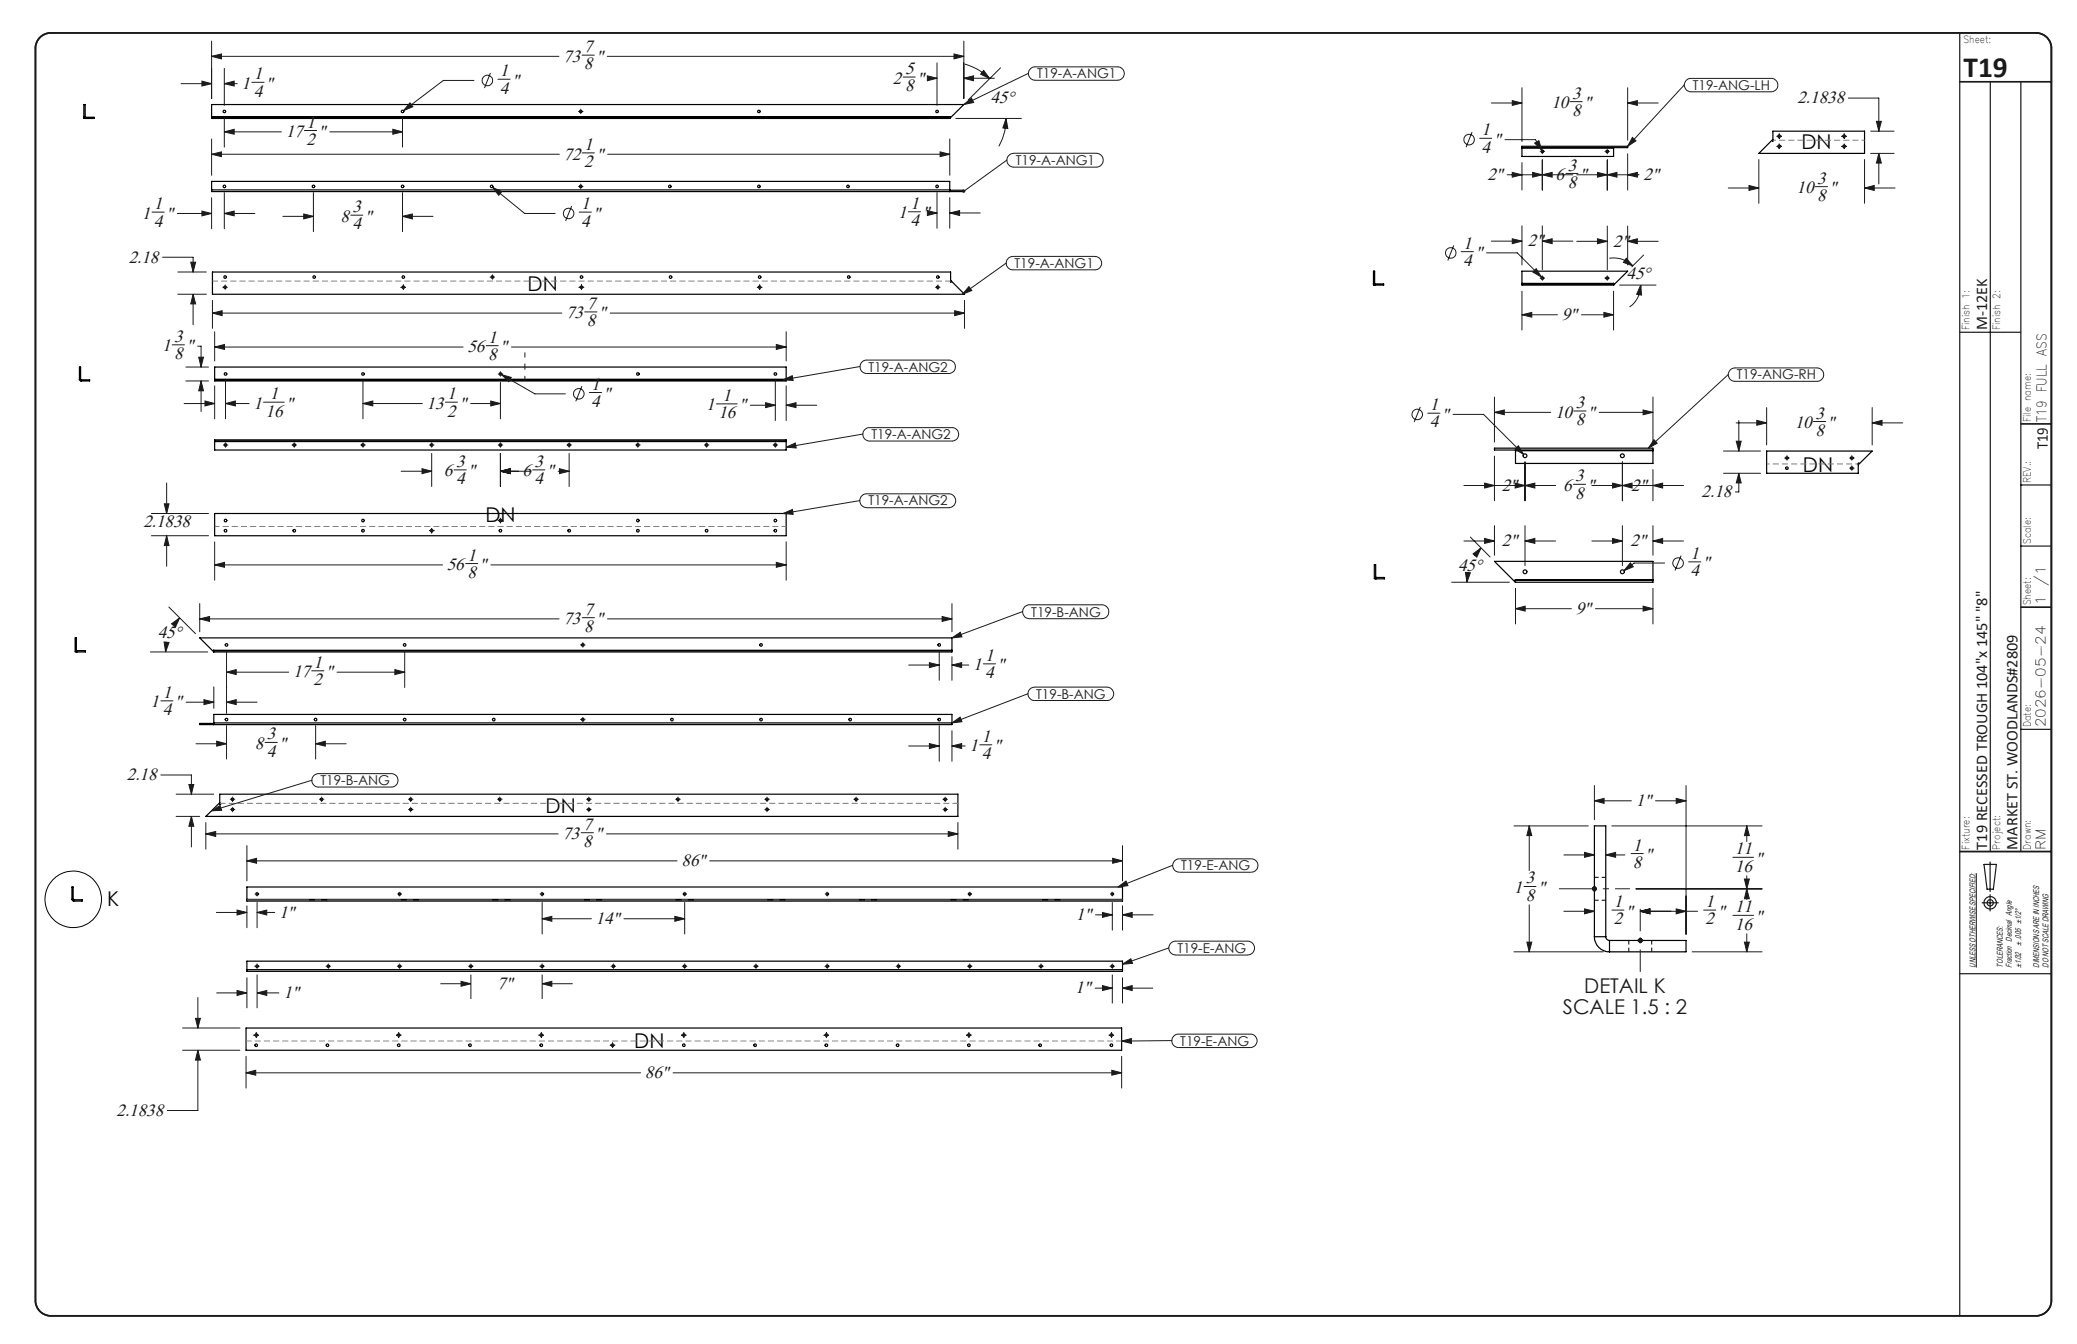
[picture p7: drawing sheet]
<svg xmlns="http://www.w3.org/2000/svg" width="432mm" height="279mm" viewBox="0 0 432 279" stroke-linecap="round" stroke-linejoin="round" font-family="sans-serif">
<defs><g id="words">
<text font-size="6.1" fill="#191924" x="408.2" y="16.1">T19</text>
<g font-size="4.2">
<text x="374.5" y="31">DN</text>
<text x="109.7" y="60.5">DN</text>
<text x="374.8" y="98.1">DN</text>
<text x="100.9" y="108.6">DN</text>
<text x="113.4" y="169.1">DN</text>
<text x="22.3" y="188.3">K</text>
<text x="131.9" y="217.9">DN</text>
</g>
<g font-size="4.2" fill="#191924">
<text x="329.4" y="206.5">DETAIL K</text>
<text x="324.9" y="210.7">SCALE 1.5 : 2</text>
</g>
<g font-size="3.7" fill="#191924">
<text x="121.4" y="10.8">7</text>
<text x="52.7" y="16.5">1</text>
<text x="103.9" y="15.8">1</text>
<text x="106.4" y="17.8">&quot;</text>
<text x="117.1" y="12.8">73</text>
<text x="121.4" y="14.4">8</text>
<text x="123.9" y="12.8">&quot;</text>
<text x="185.6" y="17.4">2</text>
<text x="188.2" y="15.4">5</text>
<text x="190.7" y="17.4">&quot;</text>
<text x="50.2" y="18.5">1</text>
<text x="52.7" y="20.1">4</text>
<text x="55.3" y="18.5">&quot;</text>
<text x="103.9" y="19.4">4</text>
<text x="188.2" y="19">8</text>
<text x="205.9" y="21.5">45°</text>
<text x="322.5" y="22.5">10</text>
<text x="326.8" y="20.5">3</text>
<text x="329.3" y="22.5">&quot;</text>
<text x="373.7" y="21.5">2.1838</text>
<text x="59.4" y="28.5">17</text>
<text x="63.7" y="26.5">1</text>
<text x="66.2" y="28.5">&quot;</text>
<text x="308" y="28.1">1</text>
<text x="326.8" y="24.1">8</text>
<text x="63.7" y="30.1">2</text>
<text x="117.2" y="33.2">72</text>
<text x="121.5" y="34.8">2</text>
<text x="121.5" y="31.2">1</text>
<text x="124" y="33.2">&quot;</text>
<text x="308" y="31.7">4</text>
<text x="310.5" y="30.1">&quot;</text>
<text x="325.9" y="35.4">3</text>
<text x="309.2" y="37.4">2&quot;</text>
<text x="323.4" y="37.4">6</text>
<text x="325.9" y="39">8</text>
<text x="328.5" y="37.4">&quot;</text>
<text x="341.7" y="37.4">2&quot;</text>
<text x="373.5" y="40.2">10</text>
<text x="377.8" y="38.2">3</text>
<text x="377.8" y="41.8">8</text>
<text x="380.3" y="40.2">&quot;</text>
<text x="29.5" y="45.5">1</text>
<text x="32" y="47.1">4</text>
<text x="32" y="43.5">1</text>
<text x="34.5" y="45.5">&quot;</text>
<text x="70.8" y="46.1">8</text>
<text x="73.3" y="44.1">3</text>
<text x="73.3" y="47.7">4</text>
<text x="75.8" y="46.1">&quot;</text>
<text x="120.8" y="47.1">4</text>
<text x="120.8" y="43.5">1</text>
<text x="123.3" y="45.5">&quot;</text>
<text x="186.7" y="45.4">1</text>
<text x="189.3" y="43.4">1</text>
<text x="189.3" y="47">4</text>
<text x="191.8" y="45.4">&quot;</text>
<text x="304.2" y="51.7">1</text>
<text x="306.7" y="53.7">&quot;</text>
<text x="317.6" y="51.2">2&quot;</text>
<text x="335.4" y="51.3">2&quot;</text>
<text x="26.8" y="54.6">2.18</text>
<text x="304.2" y="55.3">4</text>
<text x="338.2" y="58.1">45°</text>
<text x="122" y="64.2">7</text>
<text x="36.2" y="71.1">3</text>
<text x="101.5" y="71.2">1</text>
<text x="117.7" y="66.2">73</text>
<text x="122" y="67.8">8</text>
<text x="124.5" y="66.2">&quot;</text>
<text x="324.7" y="66.5">9&quot;</text>
<text x="33.7" y="73.1">1</text>
<text x="36.2" y="74.7">8</text>
<text x="38.7" y="73.1">&quot;</text>
<text x="97.2" y="73.2">56</text>
<text x="101.5" y="74.8">8</text>
<text x="104" y="73.2">&quot;</text>
<text x="56.1" y="83">1</text>
<text x="93" y="83">1</text>
<text x="122.9" y="81">1</text>
<text x="125.4" y="83">&quot;</text>
<text x="150.2" y="83.3">1</text>
<text x="52.7" y="85">1</text>
<text x="55.2" y="86.6">16</text>
<text x="59.5" y="85">&quot;</text>
<text x="88.7" y="85">13</text>
<text x="93" y="86.6">2</text>
<text x="95.5" y="85">&quot;</text>
<text x="122.9" y="84.6">4</text>
<text x="146.8" y="85.3">1</text>
<text x="149.3" y="86.9">16</text>
<text x="153.6" y="85.3">&quot;</text>
<text x="297.2" y="88.9">4</text>
<text x="297.2" y="85.3">1</text>
<text x="299.8" y="87.3">&quot;</text>
<text x="323.3" y="86.8">10</text>
<text x="327.6" y="84.8">3</text>
<text x="327.6" y="88.4">8</text>
<text x="330.1" y="86.8">&quot;</text>
<text x="373.1" y="89">10</text>
<text x="377.4" y="87">3</text>
<text x="380" y="89">&quot;</text>
<text x="377.4" y="90.6">8</text>
<text x="92.3" y="99.1">6</text>
<text x="94.8" y="100.7">4</text>
<text x="94.8" y="97.1">3</text>
<text x="97.3" y="99.1">&quot;</text>
<text x="108.6" y="99.1">6</text>
<text x="111.2" y="100.7">4</text>
<text x="111.2" y="97.1">3</text>
<text x="113.7" y="99.1">&quot;</text>
<text x="327.5" y="100">3</text>
<text x="312.2" y="102">2&quot;</text>
<text x="325" y="102">6</text>
<text x="327.5" y="103.6">8</text>
<text x="330" y="102">&quot;</text>
<text x="339.1" y="102">2&quot;</text>
<text x="353.8" y="103.4">2.18</text>
<text x="29.8" y="109.7">2.1838</text>
<text x="312.2" y="113.6">2&quot;</text>
<text x="339" y="113.6">2&quot;</text>
<text x="92.9" y="118.5">56</text>
<text x="97.2" y="116.5">1</text>
<text x="99.7" y="118.5">&quot;</text>
<text x="303.1" y="118.6">45°</text>
<text x="351.5" y="119.8">4</text>
<text x="351.5" y="116.2">1</text>
<text x="354" y="118.2">&quot;</text>
<text x="97.2" y="120.1">8</text>
<text x="117.1" y="129.8">73</text>
<text x="121.4" y="127.8">7</text>
<text x="121.4" y="131.4">8</text>
<text x="124" y="129.8">&quot;</text>
<text x="327.6" y="127.6">9&quot;</text>
<text x="32.8" y="132.7">45°</text>
<text x="204.8" y="137.4">1</text>
<text x="60.9" y="140.8">17</text>
<text x="65.2" y="142.4">2</text>
<text x="65.2" y="138.8">1</text>
<text x="67.7" y="140.8">&quot;</text>
<text x="202.3" y="139.4">1</text>
<text x="204.8" y="141">4</text>
<text x="207.4" y="139.4">&quot;</text>
<text x="31.3" y="147.1">1</text>
<text x="33.8" y="148.7">4</text>
<text x="33.8" y="145.1">1</text>
<text x="36.4" y="147.1">&quot;</text>
<text x="53" y="155.7">8</text>
<text x="55.5" y="153.7">3</text>
<text x="58" y="155.7">&quot;</text>
<text x="204.1" y="154.2">1</text>
<text x="55.5" y="157.3">4</text>
<text x="201.6" y="156.2">1</text>
<text x="204.1" y="157.8">4</text>
<text x="206.6" y="156.2">&quot;</text>
<text x="26.4" y="162.2">2.18</text>
<text x="340.1" y="167.6">1&quot;</text>
<text x="121.2" y="172.5">7</text>
<text x="116.9" y="174.5">73</text>
<text x="121.2" y="176.1">8</text>
<text x="123.8" y="174.5">&quot;</text>
<text x="339.5" y="176.8">1</text>
<text x="342" y="178.8">&quot;</text>
<text x="360.7" y="177.6">11</text>
<text x="365" y="179.6">&quot;</text>
<text x="141.7" y="180">86&quot;</text>
<text x="314.7" y="185.6">1</text>
<text x="317.2" y="183.7">3</text>
<text x="319.7" y="185.6">&quot;</text>
<text x="339.5" y="180.4">8</text>
<text x="360.7" y="181.2">16</text>
<text x="58" y="190.8">1&quot;</text>
<text x="223.7" y="191.3">1&quot;</text>
<text x="317.2" y="187.3">8</text>
<text x="335.5" y="188.6">1</text>
<text x="338" y="190.6">&quot;</text>
<text x="354.6" y="188.6">1</text>
<text x="357.1" y="190.6">&quot; 11</text>
<text x="365" y="191.7">&quot;</text>
<text x="123.8" y="192.1">14&quot;</text>
<text x="335.5" y="192.2">2</text>
<text x="354.6" y="192.2">2</text>
<text x="360.7" y="193.3">16</text>
<text x="58.9" y="207.5">1&quot;</text>
<text x="103.4" y="205.6">7&quot;</text>
<text x="223.5" y="206.5">1&quot;</text>
<text x="134.1" y="224.1">86&quot;</text>
<text x="24.2" y="232">2.1838</text>
</g>
<g font-size="3.4" fill="#191924">
<text x="413.1" y="68.7" transform="rotate(-90 413.1 68.7)">M-12EK</text>
<text x="425.7" y="93.4" transform="rotate(-90 425.7 93.4)">T19</text>
<text x="413.1" y="176.6" transform="rotate(-90 413.1 176.6)">T19 RECESSED TROUGH 104&quot;x 145&quot; &quot;8&quot;</text>
<text x="419.4" y="176.6" transform="rotate(-90 419.4 176.6)">MARKET ST. WOODLANDS#2809</text>
</g>
<g font-size="2.8" fill="#191924">
<text x="215.6" y="16.3">T19-A-ANG1</text>
<text x="351.9" y="18.6">T19-ANG-LH</text>
<text x="211.2" y="34.3">T19-A-ANG1</text>
<text x="210.9" y="55.7">T19-A-ANG1</text>
<text x="180.5" y="77.2">T19-A-ANG2</text>
<text x="361.1" y="78.8">T19-ANG-RH</text>
<text x="425.5" y="87.7" transform="rotate(-90 425.5 87.7)">T19 FULL ASS</text>
<text x="181.2" y="91.3">T19-A-ANG2</text>
<text x="180.5" y="105.1">T19-A-ANG2</text>
<text x="425.2" y="125.8" transform="rotate(-90 425.2 125.8)">1</text>
<text x="425.2" y="121.7" transform="rotate(-90 425.2 121.7)">/1</text>
<text x="214.4" y="128.2">T19-B-ANG</text>
<text x="215.4" y="145.2">T19-B-ANG</text>
<text x="425.2" y="151.2" transform="rotate(-90 425.2 151.2)">2026-05-24</text>
<text x="66.6" y="163.2">T19-B-ANG</text>
<text x="425.2" y="176.6" transform="rotate(-90 425.2 176.6)">RM</text>
<text x="245.6" y="180.9">T19-E-ANG</text>
<text x="244.8" y="198.1">T19-E-ANG</text>
<text x="245.4" y="217.4">T19-E-ANG</text>
</g>
<g font-size="2.1" fill="#191924">
<text x="408.2" y="8.9">Sheet:</text>
<text x="409.5" y="68.7" transform="rotate(-90 409.5 68.7)">Finish 1:</text>
<text x="415.8" y="68.7" transform="rotate(-90 415.8 68.7)">Finish 2:</text>
<text x="422.2" y="87.7" transform="rotate(-90 422.2 87.7)">File name:</text>
<text x="422.2" y="100.4" transform="rotate(-90 422.2 100.4)">REV.:</text>
<text x="422.2" y="113.1" transform="rotate(-90 422.2 113.1)">Scale:</text>
<text x="422.2" y="125.8" transform="rotate(-90 422.2 125.8)">Sheet:</text>
<text x="422.2" y="151.2" transform="rotate(-90 422.2 151.2)">Date:</text>
<text x="409.5" y="176.6" transform="rotate(-90 409.5 176.6)">Fixture:</text>
<text x="415.8" y="176.6" transform="rotate(-90 415.8 176.6)">Project:</text>
<text x="422.2" y="176.6" transform="rotate(-90 422.2 176.6)">Drawn:</text>
</g>
<g font-size="1.7" fill="#191924">
<text x="420.2" y="196.6" transform="rotate(-90 420.2 196.6)">± .005 ±1/2°</text>
<text x="410.7" y="201.1" transform="rotate(-90 410.7 201.1)">UNLESS OTHERWISE SPECIFIED:</text>
<text x="416.4" y="201.1" transform="rotate(-90 416.4 201.1)">TOLERANCES:</text>
<text x="418.3" y="201.1" transform="rotate(-90 418.3 201.1)">Fraction Decimal Angle</text>
<text x="420.2" y="201.1" transform="rotate(-90 420.2 201.1)">±1/32</text>
<text x="424" y="201.1" transform="rotate(-90 424 201.1)">DIMENSIONS ARE IN INCHES</text>
<text x="425.9" y="201.1" transform="rotate(-90 425.9 201.1)">DO NOT SCALE DRAWING</text>
</g>
</g></defs>
<g fill="none" stroke="#191924" stroke-width=".21">
<path d="M37.6 17.4h6.4M42 16.9l2 .5-2 .5zM44 11.7l2-.5v1zM44 8.5v12M44 11.7h72.2M46.6 17.4l2.1-.5v1zM46.6 14.2v7.7M46.6 17.4h2.7M52.4 17.1h2.5M98.5 16.7h-6.3l-8.3 6.3M102 15.2l-1.3 3.1M103.5 16.5h2.5"/>
<path d="M121 11.5h2.5M126.3 11.7h74.1M187.8 16h2.5M192.8 15.8l2 .5-2 .5zM193 16.3h1.8M194.8 13.1v8.8M198.3 11.2l2.1 .5-2.1 .5zM200.4 16.3l2-.5v1zM200.4 8.5v12M200.4 16.3h6.3M200.6 13.3a11.4 11.4 0 0 1 5.1 3M204.5 14.6l1.2 1.7-1.8-.9z"/>
<path d="M208 14.1l-6.7 6.7M213.8 15.2l-13.4 6.5M214.2 14.4l.8-.5h17.3a1.39 1.39 0 0 1 1.5 1.4 1.39 1.39 0 0 1-1.5 1.4h-17.1a1.4 1.4 0 0 1-1.3-.8 1.4 1.4 0 0 1 .3-1.5zM316.4 18.2v11.2M338.4 18.2v10.9M350.2 17.6l-11.8 12.8M350.5 16.8l.9-.5h16.8a1.39 1.39 0 0 1 1.4 1.4 1.39 1.39 0 0 1-1.4 1.4h-16.6a1.41 1.41 0 0 1-1.3-.8 1.41 1.41 0 0 1 .2-1.5zM44 32.1l2-.5v1zM44 28.9v7.5M44 32.1h72.3M46.6 27.4l2.1-.5v1zM46.6 24.4v6.2"/>
<path d="M46.6 27.4h11.9M63.3 27.1h2.5M68.6 27.4h15.1M81.7 26.9l2 .5-2 .5zM83.7 24.4v6.2M85.2 21.4l.6 .8-1.9 .8zM102.4 38.9l1.9 .9-.6 .8zM102.4 38.9l6.7 5.5h6.3M120.3 23.2h.1M120.3 38.8h.1M120.5 23.2h.4M120.5 38.8h.4"/>
<path d="M120.7 22.7v.1M120.7 23v.4M120.7 23.6h.1M120.7 38.3h.1M120.7 38.6v.4M120.7 39.2h.1M121 31.8h2.6M121.1 23.2h.1M121.1 38.8h.1M126.3 32.1h71.1M195.4 31.6l2 .5-2 .5zM197.4 28.9v7.5"/>
<path d="M198.7 24.6h13.6M200.4 21.7l1.6-1.3 .4 .9zM209.2 24.6l.3 2.1-1-.1zM209.2 24.6a11.8 11.8 0 0 1-1.6 5.8M209.3 33.3l-8.9 6.5M209.7 32.3l.6-.3 .5-.1h17.1a1.45 1.45 0 0 1 1.4 1.4 1.45 1.45 0 0 1-1.4 1.4h-17.1a1.44 1.44 0 0 1-1.4-.8 1.44 1.44 0 0 1 .3-1.6zM306 27.4l-1.2 3.2M307.6 28.8h2.5M310.1 21.4h6.3M312.9 29h6.3l1.3 2.3M313.3 36.3h13.7M314.4 20.9l2 .5-2 .5z"/>
<path d="M314.4 35.8l2 .5-2 .5zM316.4 33.8v5.7M318.6 35.8l2 .5-2 .5zM319.1 29.7l.8-.5 .6 2.1zM320.2 31.5h.1M320.4 31.5h.5M320.6 36.3l2.1-.5v1zM320.6 31h.1M320.6 31.3v.4M320.6 31.9v.1M320.6 33.2v6.3M321.1 31.5h.1"/>
<path d="M325.5 36.1h2.5M326.4 21.1h2.5M327.8 36.3h12.9M332.1 35.8l2.1 .5-2.1 .5zM333.7 31.5h.1M333.9 31.5h.5M334.2 36.3l2-.5v1zM334.2 31h.1M334.2 31.3v.4M334.2 31.9v.1M334.2 33.2v6.3M334.6 31.5h.1"/>
<path d="M338.4 21.4l2-.5v1zM338.4 36.3l2-.5v1zM338.4 32v7.5M338.4 21.4h6.3M339.4 28.6l.7 .7-1.7 1.1zM359.3 39.1h6.4M363.6 38.6l2.1 .5-2.1 .5zM365.7 33.2v9.1M369.4 28.3h.1M369.4 30.4h.1M369.7 28.3h.4M369.7 30.4h.4"/>
<path d="M369.9 27.8v.1M369.9 28.1v.4M369.9 28.8h.1M369.9 30h.1M369.9 30.2v.4M369.9 30.8v.1M370.3 28.3h.1M370.3 30.4h.1M377.4 38.8h2.5M382.9 28.3h.1M382.9 30.4h.1M383.2 28.3h.4"/>
<path d="M383.2 30.4h.4M383.4 27.8v.1M383.4 28.1v.4M383.4 28.8h.1M383.4 30h.1M383.4 30.2v.4M383.4 30.8v.1M383.8 28.3h.1M383.8 30.4h.1M384.2 20.4h6.4v6.9M387.6 39.1l2-.5v1zM387.6 33.2v9.1"/>
<path d="M387.6 39.1h6.4M388.9 31.9h4.9M388.9 27.3h4.9M390.1 25.2h1l-.5 2.1zM390.6 31.9l.5 2h-1zM390.6 31.9v6.3M31.6 44.1h2.5M33.8 53.5h6.3v3.1M36.9 44.4h7.1M37 56.6h5.9M39.7 54.5h1l-.6 2.1zM42 43.9l2 .5-2 .5z"/>
<path d="M44 41.1v6.5M46.3 59.7h.1M46.6 59.7h.4M46.6 44.4l2.1-.5v1zM46.6 40v7.6M46.6 44.4h6.4M46.8 59.2v.1M46.8 59.5v.4M47.2 59.7h.1M58.8 45h6.4M63.1 44.5l2.1 .5-2.1 .5zM65.2 40v8.2"/>
<path d="M72.9 44.7h2.5M83.4 59.7h.1M83.6 59.7h.5M83.7 45l2-.5v1zM83.7 40v8.2M83.7 45h6.3M83.9 59.2v.1M83.9 59.5v.4M84.3 59.7h.1M101.9 57.6h.1M102.2 57.6h.4M102.4 57.1v.1"/>
<path d="M102.4 57.4v.4M102.4 58v.1M102.8 57.6h.1M118.9 42.8l-1.3 3.1M120.4 44.1h2.5M120.4 59.7h.1M120.7 59.7h.4M120.9 59.2v.1M120.9 59.5v.4M121.3 59.7h.1M157.4 59.7h.1M157.7 59.7h.5"/>
<path d="M157.9 59.2v.1M157.9 59.5v.4M158.4 59.7h.1M188.8 44h2.6M192.8 43.8l2 .5-2 .5zM194.1 44.3h.7M194.5 59.7h.1M194.8 59.7h.4M194.8 40v7.4M195 59.2v.1M195 59.5v.4M195.4 59.7h.1"/>
<path d="M197.4 44.3l2.1-.5v1zM197.4 41.1v6.3M197.4 44.3h6.4M201.4 59.6l.6 .8-1.9 .8zM209.2 54.7l-9.1 6.5M209.7 53.7l.9-.4h17a1.39 1.39 0 0 1 1.4 1.4 1.39 1.39 0 0 1-1.4 1.4h-17a1.38 1.38 0 0 1-1.3-.9 1.38 1.38 0 0 1 .4-1.5zM302.2 51l-1.2 3.2M303.8 52.3h2.5M309.1 52.6h6.3l5.1 5M310.1 50.1h6.3M314.4 49.6l2 .5-2 .6zM316.4 47v8.1"/>
<path d="M318.7 56.6l.7-.8 1.1 1.8zM320.2 57.8h.1M320.4 57.8h.5M320.6 50.1l2.1-.5v1.1zM320.6 47v9.1M320.6 57.3v.1M320.6 57.6v.4M320.6 58.2v.1M320.6 50.1h6.4M321.1 57.8h.1M327.8 50.2h6.4M332.1 49.6l2.1 .6-2.1 .5z"/>
<path d="M333.7 57.8h.1M333.9 57.8h.5M334.2 47v9.1M334.2 57.3v.1M334.2 57.6v.4M334.2 58.2v.1M334.6 53.7a5.5 5.5 0 0 1 4.8 1.6M334.6 57.8h.1M336.7 59.3h7.6M338.1 53.7l1.3 1.6-1.9-.8zM338.4 50.2l2-.6v1.1zM338.4 50.2h6.3"/>
<path d="M338.4 47v8.1M341.1 59.3l.2 2-1-.1zM341.1 59.3a5.5 5.5 0 0 1-2.3 4.5M341.7 53l-2.4 2.5M35.8 71.7h2.5M37 61.2h5.9M38.6 79.2h4.8M38.6 76.3h4.8M40.1 61.2l.6 2h-1zM40.1 61.2v6.3M41.1 72h.7v4.3M41.3 74.3h1l-.5 2z"/>
<path d="M41.8 79.2l.5 2h-1zM41.8 79.2v6.3M44.2 65.1l2-.5v1zM44.2 62.4v5.9M44.2 65.1h72.6M44.6 72.1l2.1-.5v1zM44.6 69v6M44.6 72.1h51.7M46.8 60.1v.1M46.9 79v8.1M75.5 79v8.1M83.9 60.1v.1"/>
<path d="M101.1 71.9h2.5M103.6 77.8h.1M103.8 77.8h.4M104 77.3h.1M104 77.5v.5M104 78.2h.1M104 79.5v7.6M104.3 77.9l2 .6-.5 .8zM104.3 77.9l6.9 4h6.3M104.5 77.8h.1M106.3 72.1h57.1M120.9 60.1v.1"/>
<path d="M121.6 64.8h2.5M126.9 65.1h73.6M157.9 60.1v.1M161.2 79v8.4M161.4 71.6l2 .5-2 .5zM162.8 79l1.9-.9 .2 1zM163.4 69v6M178.8 76.2l-16 2.8M179.1 75.3l.9-.4h17.2a1.39 1.39 0 0 1 1.4 1.4 1.39 1.39 0 0 1-1.4 1.3h-17a1.41 1.41 0 0 1-1.3-.8 1.41 1.41 0 0 1 .2-1.5zM195 60.1v.1M198.5 64.6l2 .5-2 .5zM200.5 62.4v5.9"/>
<path d="M316.4 65.4l2.1-.5v1zM316.4 60.5v8.1M316.4 65.4h7.4M328.8 65.4h6.7M333.4 64.9l2.1 .5-2.1 .5zM335.5 60.5v8.1M359.3 77.9l-16.6 15.3M359.8 76.8l.9-.3h17.1a1.39 1.39 0 0 1 1.3 1.4 1.39 1.39 0 0 1-1.3 1.4h-17.1a1.4 1.4 0 0 1-1.3-.9 1.4 1.4 0 0 1 .4-1.6zM38.3 83.9h6.3M42.6 83.4l2 .5-2 .5zM44.6 80.2v6.9M46.4 92.5h.1"/>
<path d="M46.7 92.5h.4M46.9 83.9l2-.5v1zM46.9 83.9h4.9M46.9 92v.1M46.9 92.3v.4M46.9 92.9v.1M47.3 92.5h.1M54.8 83.6h4.3M60.7 92.5h.1M61 92.5h.4M61.2 92v.1M61.2 92.3v.4"/>
<path d="M61.2 92.9v.1M61.6 92.5h.1M75 92.5h.1M75.2 92.5h.5M75.5 83.9l2-.5v1zM75.5 92v.1M75.5 92.3v.4M75.5 92.9v.1M75.5 83.9h12.3M75.9 92.5h.1M83.4 98h6.3M87.7 97.4l2 .6-2 .5z"/>
<path d="M89.3 92.5h.1M89.5 92.5h.5M89.7 92v.1M89.7 92.3v.4M89.7 92.9v.1M89.7 94.3v6.8M90.2 92.5h.1M92.6 83.6h2.5M94.4 97.7h2.5M97.9 83.9h6.1M102 83.4l2 .5-2 .5zM103.6 92.5h.1"/>
<path d="M103.8 92.5h.4M104 98l2.1-.6v1.1zM104 92v.1M104 92.3v.4M104 92.9v.1M104 94.3v6.8M104 98h6.4M104.5 92.5h.1M110.7 97.7h2.6M116 98h2.3M116.3 97.4l2 .6-2 .5zM117.9 92.5h.1"/>
<path d="M118.1 92.5h.4M118.3 92v.1M118.3 92.3v.4M118.3 92.9v.1M118.3 94.3v6.8M118.7 92.5h.1M121 80.3l-1.3 3.1M122.5 81.6h2.6M132.2 92.5h.1M132.4 92.5h.4M132.6 92v.1M132.6 92.3v.4"/>
<path d="M132.6 92.9v.1M133 92.5h.1M146.4 92.5h.1M146.7 92.5h.4M146.9 92v.1M146.9 92.3v.4M146.9 92.9v.1M147.3 92.5h.1M148.9 84h4.3M156 84.2h5.2M159.2 83.7l2 .5-2 .5zM160.7 92.5h.1"/>
<path d="M161 92.5h.4M161.2 92v.1M161.2 92.3v.4M161.2 92.9v.1M161.6 92.5h.1M163.4 93l1.9-.9 .2 1zM163.4 84.2l2.1-.5v1zM163.4 80.2v7.2M163.4 84.2h6.4M179.4 90.2l-16 2.8M179.7 89.4l.9-.5h17.3a1.39 1.39 0 0 1 1.4 1.4 1.39 1.39 0 0 1-1.4 1.4h-17.1a1.39 1.39 0 0 1-1.3-.8 1.39 1.39 0 0 1 .2-1.5zM295.3 84.6l-1.3 3.1"/>
<path d="M296.8 85.9h2.6M302.1 86.1h6.3l8.4 8.4M310.7 85.7l2-.5v1zM310.7 82.5v9.4M310.7 94.8v9.3M310.7 85.7h11.7M315 93.4l.7-.7 1.1 1.8zM317 96v8.1M327.2 85.4h2.5M332.5 85.7h11.1M337.3 96v8.1M341.6 85.2l2 .5-2 .5z"/>
<path d="M343.6 82.5v9.8M343.6 97.6v6.5M343.9 91.4l.6 .7-1.8 1.1zM358.3 93.8h7.7M358.3 98.4h7.7M360.9 87.9h6.4M361 91.7h1l-.5 2.1zM361.5 98.4l.5 2h-1zM361.5 98.4v3.9h-.7M361.5 87.4v6.4M365.2 87.4l2.1 .5-2.1 .5zM367.3 84.7v7.8"/>
<path d="M371 95.2h.1M371.3 95.2h.4M371.5 94.7v.1M371.5 95v.4M371.5 95.6v.1M371.9 95.2h.1M377 87.6h2.6M384.5 97.3h.1M384.5 95.2h.1M384.8 97.3h.4M384.8 95.2h.4M385 94.7v.1"/>
<path d="M385 95v.4M385 95.6v.1M385 96.8v.1M385 97.1v.4M385 97.8h.1M385.4 97.3h.1M385.4 95.2h.1M389.2 87.9l2.1-.5v1zM389.2 84.7v7.8M389.2 87.9h6.4M31.5 106.8h11.9M31.5 111.4h11.9"/>
<path d="M34.1 104.7h1l-.5 2.1zM34.6 111.4l.5 2h-1zM34.6 100.4v6.4M34.6 111.4v6.3M44.6 117.4l2.1-.5v1zM44.6 112.6v8M44.6 117.4h47.4M89.3 110.3h.1M89.5 110.3h.5M89.7 109.9h.1M89.7 110.1v.4M89.7 110.7v.1"/>
<path d="M90.2 110.3h.1M96.8 117.2h2.5M102.1 117.4h61.3M103.6 108.2h.1M103.8 108.2h.4M104 107.7v.1M104 108v.4M104 108.6v.1M104.5 108.2h.1M161.4 116.9l2 .5-2 .5zM162.8 106.8l1.9-.9 .2 1zM163.4 112.6v8"/>
<path d="M178.8 104.1l-16 2.7M179 103.3a1.38 1.38 0 0 1 1.2-.6h17a1.45 1.45 0 0 1 1.5 1.4 1.45 1.45 0 0 1-1.5 1.5h-17a1.48 1.48 0 0 1-1.2-2.3zM304.3 112.5h6.4M304.3 100.9h19.1M304.7 119l1 .1-.7 1.9zM305.1 119.5l-.1 1.5M305.7 111.7l4.1 4.1M306.2 115.1l1.7-1.2-.9 1.9zM307.9 113.9l-1.3 1.7M308.6 111.9l2.1 .6-2.1 .5zM308.6 100.4l2.1 .5-2.1 .6zM310.7 109.3v6.1"/>
<path d="M315 100.4l2 .5-2 .6zM317 112.5l2.1-.6v1.1zM317 100.9l2.1-.5v1.1zM317 112.5h6.4M317 109.3v8.3M327.1 100.7h2.5M330.9 112.5h6.4M330.9 100.9h19.1M335.2 111.9l2.1 .6-2.1 .5zM335.2 100.4l2.1 .5-2.1 .6zM337.3 100.9l2-.5v1.1zM337.3 109.3v8.3"/>
<path d="M338.9 117l.6 .8-1.9 .8zM343.6 112.5l2.1-.6v1.1zM343.6 100.9l2.1-.5v1.1zM343.6 109.3v6.1M343.6 112.5h6.4M346.1 117.1h-6.4l-2.1 1.5M349.5 115.5l-1.3 3.1M351 116.8h2.6M31.3 135.5h11.9M34.1 133.5l1 .1-.7 1.9zM34.6 133.5l-.2 2M35.1 126.2l5.5 5.5"/>
<path d="M35.7 129.7l1.7-1.3-.9 2zM37.4 128.4l-1 1.2M41.5 128.7l2.1-.5v1zM41.5 128.7h74.7M41.5 125.5v5.8M47.1 139.7l2-.5v1zM47.1 135.3v13M47.1 139.7h12.9M64.8 139.5h2.5M70.1 139.7h14M82.1 139.2l2 .5-2 .5zM84.1 135.3v7.6"/>
<path d="M120.7 134.1h.1M121 134.1h.4M121 128.4h2.6M121.2 133.6h.1M121.2 133.8v.5M121.2 134.5h.1M121.6 134.1h.1M126.3 128.7h71.6M188.9 138.3h6.4M193.2 137.8l2.1 .5-2.1 .5zM195.3 135.3v6.1M195.9 128.2l2 .5-2 .5z"/>
<path d="M197.9 132.6l1.7-1.2 .4 1zM197.9 138.3l2-.5v1zM197.9 125.5v5.8M197.9 136.5v4.9M197.9 138.3h3.5M204.4 138h2.6M212.6 127.1l-14.7 5.5M213.1 126.1l.8-.4h15.2a1.45 1.45 0 0 1 1.4 1.5 1.45 1.45 0 0 1-1.4 1.4h-15.1a1.46 1.46 0 0 1-1.3-.9 1.46 1.46 0 0 1 .4-1.6zM301.8 121h12M315.1 126.5l2-.5v1zM315.1 122.3v7.4M315.1 126.5h11.6"/>
<path d="M331.7 126.5h11.9M341.6 126l2 .5-2 .5zM343.6 122.3v7.4M33.4 145.7h2.5M38.7 146h5.7M40.7 154.6h6.4M42.4 145.5l2 .5-2 .5zM44.4 142.8v4.4M45 154.1l2.1 .5-2.1 .5zM47.1 146l2-.5v1zM47.1 150.8v7M47.1 146h6.3"/>
<path d="M55.1 154.3h2.5M65.6 154.6l2-.5v1zM65.6 150.8v7M65.6 154.6h6.4M120.7 149.6h.1M121 149.6h.4M121.2 149.1v.1M121.2 149.4v.4M121.2 150v.1M121.6 149.6h.1M188.9 155.1h6.4M193.2 154.6l2.1 .5-2.1 .5z"/>
<path d="M195.3 150.8v7.5M197.9 150.3l1.7-1.2 .4 .9zM197.9 155.1l2-.5v1zM197.9 151.9v6.4M197.9 155.1h2.8M203.7 154.8h2.5M213.7 144.2l-15.8 6.1M214.2 143.2l.9-.4h15a1.39 1.39 0 0 1 1.4 1.4 1.39 1.39 0 0 1-1.4 1.4h-15a1.38 1.38 0 0 1-1.3-.9 1.38 1.38 0 0 1 .4-1.5zM33.4 161.1h6.4v4M36.6 169.7h4.9M36.6 165.1h7.8M39.3 163.1h1l-.5 2z"/>
<path d="M39.8 169.7l.5 2.1h-1zM39.8 169.7v6.4M42.8 173.4l2-.5v1zM42.8 171v5.5M42.8 173.4h73.2M44 168.6l1.8-1.1 .3 1zM47.9 166.2h.1M47.9 168.3h.1M48.1 166.2h.4M48.1 168.3h.4M48.3 165.7h.1M48.3 165.9v.5"/>
<path d="M48.3 166.6v.1M48.3 167.8v.1M48.3 168.1v.4M48.3 168.7v.1M48.8 166.2h.1M48.8 168.3h.1M51.3 179l2-.6v1.1zM51.3 175.8v7.3M51.3 179h89.5M64.8 162.2l-20.8 6.4M65.3 161.2l.8-.4h15.3a1.39 1.39 0 0 1 1.4 1.4 1.39 1.39 0 0 1-1.4 1.4h-15.2a1.38 1.38 0 0 1-1.3-.9 1.38 1.38 0 0 1 .4-1.5zM66.4 166.2h.1"/>
<path d="M66.6 166.2h.5M66.9 165.7h.1M66.9 165.9v.5M66.9 166.6v.1M67.3 166.2h.1M84.9 166.2h.1M84.9 168.3h.1M85.2 166.2h.4M85.2 168.3h.4M85.4 165.7h.1M85.4 165.9v.5M85.4 166.6v.1"/>
<path d="M85.4 167.8v.1M85.4 168.1v.4M85.4 168.7v.1M85.8 166.2h.1M85.8 168.3h.1M103.4 166.2h.1M103.7 166.2h.4M103.9 165.7h.1M103.9 165.9v.5M103.9 166.6v.1M104.3 166.2h.1M120.8 173.1h2.6"/>
<path d="M122 166.2h.1M122 168.3h.1M122.2 166.2h.4M122.2 168.3h.4M122.4 165.7h.1M122.4 165.9v.5M122.4 166.6v.1M122.4 167.8v.1M122.4 168.1v.4M122.4 168.7v.1M122.8 166.2h.1M122.8 168.3h.1"/>
<path d="M126.1 173.4h73M140.5 166.2h.1M140.7 166.2h.4M140.9 165.7h.1M140.9 165.9v.5M140.9 166.6v.1M141.4 166.2h.1M147.5 179h85.9M159 166.2h.1M159 168.3h.1M159.2 166.2h.5M159.2 168.3h.5"/>
<path d="M159.5 165.7h.1M159.5 165.9v.5M159.5 166.6v.1M159.5 167.8v.1M159.5 168.1v.4M159.5 168.7v.1M159.9 166.2h.1M159.9 168.3h.1M177.5 166.2h.1M177.8 166.2h.4M178 165.7h.1M178 165.9v.5"/>
<path d="M178 166.6v.1M178.4 166.2h.1M196 166.2h.1M196 168.3h.1M196.3 166.2h.4M196.3 168.3h.4M196.5 165.7h.1M196.5 165.9v.5M196.5 166.6v.1M196.5 167.8v.1M196.5 168.1v.4M196.5 168.7v.1"/>
<path d="M196.9 166.2h.1M196.9 168.3h.1M197.1 172.9l2 .5-2 .5zM199.1 171v5.5M231.3 178.4l2.1 .6-2.1 .5zM233.4 175.8v7.3M243.8 179.9l-11.4 4.5M244.2 179l.8-.5h15.1a1.39 1.39 0 0 1 1.4 1.4 1.39 1.39 0 0 1-1.4 1.4h-14.9a1.41 1.41 0 0 1-1.3-.8 1.41 1.41 0 0 1 .3-1.5zM314.7 171.7h15.5M317.9 171.7l.6 2h-1.1zM317.9 171.7v9.3M325.1 177.7h6.4"/>
<path d="M329.4 177.2l2.1 .5-2.1 .5zM331.5 166.5l2-.5v1zM331.5 163.3v7.1M331.5 166.5h7.7M333.8 177.7l2.1-.5v1zM333.8 177.7h4M335.1 171.7h31.2M339.1 177.4h2.5M344.2 166.5h6.3M348.5 166l2 .5-2 .5zM350.5 163.3v30.9M360.3 178.2h4.3"/>
<path d="M363.1 171.7l.6 2h-1zM363.1 171.7v3.2M45 189.7h6.3M49.3 189.2l2 .5-2 .5zM51.3 188.3v4.6M53 185.8h.1M53.2 185.8h.5M53.4 189.7l2.1-.5v1zM53.4 185.4h.1M53.4 185.6v.5M53.4 186.3h.1M53.4 187.6v5.3"/>
<path d="M53.4 189.7h3.7M53.9 185.8h.1M82.6 185.8h.1M82.9 185.8h.4M83.1 185.4h.1M83.1 185.6v.5M83.1 186.3h.1M83.5 185.8h.1M112.2 185.8h.1M112.5 185.8h.4M112.7 191l2-.5v1zM112.7 185.4h.1"/>
<path d="M112.7 185.6v.5M112.7 186.3h.1M112.7 187.6v6.6M112.7 191h10.2M113.1 185.8h.1M129.7 191h12.6M140.3 190.5l2 .5-2 .5zM141.9 185.8h.1M142.1 185.8h.5M142.3 185.4h.1M142.3 185.6v.5M142.3 186.3h.1"/>
<path d="M142.3 187.6v6.6M142.8 185.8h.1M171.5 185.8h.1M171.8 185.8h.4M172 185.4h.1M172 185.6v.5M172 186.3h.1M172.4 185.8h.1M201.1 185.8h.1M201.4 185.8h.4M201.6 185.4h.1M201.6 185.6v.5"/>
<path d="M201.6 186.3h.1M202 185.8h.1M227.8 190.2h3.4M229.2 189.7l2 .5-2 .5zM230.8 185.8h.1M231 185.8h.5M231.2 185.4h.1M231.2 185.6v.5M231.2 186.3h.1M231.2 187.6v5.8M231.7 185.8h.1M232.4 184.4l1.7-1.2 .4 .9z"/>
<path d="M233.4 190.2l2-.5v1zM233.4 188.3v5.1M233.4 190.2h6.3M243 197.1l-9.6 3.3M243.3 196.1l1-.4h15.1a1.45 1.45 0 0 1 1.4 1.4 1.45 1.45 0 0 1-1.4 1.4h-15a1.46 1.46 0 0 1-1.3-.8 1.46 1.46 0 0 1 .2-1.6zM314.7 197.9h18.6M316.8 184.3h2.5M317.4 195.9h1.1l-.6 2zM317.9 188.1v9.8M325.1 189.4h6.4M329.4 188.9l2.1 .5-2.1 .6zM335.1 189.2h2.5"/>
<path d="M340.1 184.8h26.2M341 189.4l2-.5v1.1zM341 189.4h11.9M348.5 188.9l2 .5-2 .6zM351.8 197.9h14.5M354.2 189.2h2.5M360.3 190.3h4.3M362.7 182.7h1l-.6 2.1zM362.7 195.9h1l-.6 2zM363.1 184.8l.6 2h-1zM363.1 182.1v4.9M363.1 194.1v3.8"/>
<path d="M410.9 181.5v19.6M38 213.7h11.9M38 218.3h11.9M40.6 211.7h1.1l-.6 2zM41.1 218.3l.6 2.1h-1.1zM41.1 218.3v12.6h-6.3M41.1 207.4v6.3M45 206.4h6.3M49.3 205.9l2 .5-2 .5zM51.2 219.6v6.6M51.3 203.2v6.4M52.8 215.2h.1"/>
<path d="M53 200.9h.1M53.1 215.2h.4M53.2 200.9h.5M53.3 214.7v.1M53.3 215v.4M53.3 215.6v.1M53.4 206.4l2.1-.5v1zM53.4 200.4h.1M53.4 200.7v.4M53.4 201.3h.1M53.4 202.6v7M53.4 206.4h4.6"/>
<path d="M53.7 215.2h.1M53.9 200.9h.1M67.8 200.9h.1M68.1 200.9h.4M68.3 200.4h.1M68.3 200.7v.4M68.3 201.3h.1M68.7 200.9h.1M82.4 215.2h.1M82.6 200.9h.1M82.7 215.2h.4M82.9 200.9h.4"/>
<path d="M82.9 214.7v.1M82.9 215v.4M82.9 215.6v.1M83.1 200.4h.1M83.1 200.7v.4M83.1 201.3h.1M83.3 215.2h.1M83.5 200.9h.1M91.5 204.5h6.4M95.8 204l2.1 .5-2.1 .5zM97.4 200.9h.1M97.7 200.9h.4"/>
<path d="M97.9 200.4h.1M97.9 200.7v.4M97.9 201.3h.1M97.9 202.6v5.1M98.3 200.9h.1M112 215.2h.1M112.2 200.9h.1M112.3 215.2h.4M112.5 200.9h.4M112.5 214.7v.1M112.5 215v.4M112.5 215.6v.1"/>
<path d="M112.7 204.5l2-.5v1zM112.7 200.4h.1M112.7 200.7v.4M112.7 201.3h.1M112.7 202.6v5.1M112.7 204.5h6.4M113 215.2h.1M113.1 200.9h.1M126.9 217.3h.1M127 200.9h.1M127.1 217.3h.5M127.3 200.9h.4"/>
<path d="M127.4 216.8v.1M127.4 217.1v.4M127.4 217.7v.1M127.5 200.4h.1M127.5 200.7v.4M127.5 201.3h.1M127.8 217.3h.1M128 200.9h.1M141.7 215.2h.1M141.9 200.9h.1M142 215.2h.4M142.1 200.9h.5"/>
<path d="M142.2 214.7v.1M142.2 215v.4M142.2 215.6v.1M142.3 200.4h.1M142.3 200.7v.4M142.3 201.3h.1M142.6 215.2h.1M142.8 200.9h.1M156.7 200.9h.1M157 200.9h.4M157.2 200.4h.1M157.2 200.7v.4"/>
<path d="M157.2 201.3h.1M157.6 200.9h.1M171.3 215.2h.1M171.5 200.9h.1M171.6 215.2h.4M171.8 200.9h.4M171.8 214.7v.1M171.8 215v.4M171.8 215.6v.1M172 200.4h.1M172 200.7v.4M172 201.3h.1"/>
<path d="M172.2 215.2h.1M172.4 200.9h.1M186.3 200.9h.1M186.6 200.9h.4M186.8 200.4h.1M186.8 200.7v.4M186.8 201.3h.1M187.2 200.9h.1M200.9 215.2h.1M201.1 200.9h.1M201.2 215.2h.4M201.4 200.9h.4"/>
<path d="M201.4 214.7v.1M201.4 215v.4M201.4 215.6v.1M201.6 200.4h.1M201.6 200.7v.4M201.6 201.3h.1M201.9 215.2h.1M202 200.9h.1M215.9 200.9h.1M216.2 200.9h.4M216.4 200.4h.1M216.4 200.7v.4"/>
<path d="M216.4 201.3h.1M216.9 200.9h.1M227.6 205.4h3.6M229.2 204.9l2 .5-2 .5zM230.6 215.2h.1M230.8 200.9h.1M230.9 215.2h.4M231 200.9h.5M231.1 214.7v.1M231.1 215v.4M231.1 215.6v.1M231.2 200.4h.1"/>
<path d="M231.2 200.7v.4M231.2 201.3h.1M231.2 202.6v6M231.5 215.2h.1M231.7 200.9h.1M233.2 216.4l2-.5v1zM233.2 219.6v6.6M233.4 200.4l1.7-1.1 .3 1zM233.4 205.4l2-.5v1zM233.4 203.2v5.4M233.4 205.4h6.3M243.6 216.3l-10.4 .1"/>
<path d="M244 215.4l.8-.4h15.1a1.39 1.39 0 0 1 1.4 1.4 1.39 1.39 0 0 1-1.4 1.4h-14.9a1.39 1.39 0 0 1-1.3-.9 1.39 1.39 0 0 1 .3-1.5zM51.2 223l2-.5v1zM51.2 223h82M139.9 223h93.3M231.1 222.5l2.1 .5-2.1 .5z"/>
<circle cx="101.3" cy="16.7" r="1.09"/>
<circle cx="305.4" cy="29" r="1.1"/>
<circle cx="118.2" cy="44.4" r="1.09"/>
<circle cx="301.6" cy="52.6" r="1.09"/>
<circle cx="120.3" cy="81.9" r="1.09"/>
<circle cx="294.6" cy="86.2" r="1.09"/>
<circle cx="348.9" cy="117.1" r="1.08"/>
</g>
<g fill="none" stroke="#191924" stroke-width=".25">
<path d="M407.4 6.8v266.7M413.8 17v160M420.1 17v160M407.4 69.1h12.7M420.1 113.5h6.4M420.1 100.8h6.4M420.1 151.6h6.4M407.4 177h19.1M412.5 179.7h2.5l-.6 5.2h-1.3zM413.7 179.2v6.1M412.1 187.7h3.3M413.7 186v3.4"/>
<path d="M407.4 202.4h19.1"/>
<circle cx="413.7" cy="187.7" r=".66"/>
<circle cx="413.8" cy="187.7" r="1.29"/>
</g>
<path d="M8.2 7.9a3.3 3.3 0 0 1 2.3-1.1h412.8a3.2 3.2 0 0 1 3.2 3.2v260.4a3.2 3.2 0 0 1-3.2 3.1h-412.8a3.2 3.2 0 0 1-3.1-3.1v-260.4a3.2 3.2 0 0 1 .8-2.1zM407.4 17h19.1M420.1 88.1h6.4M420.1 126.2h6.4M407.4 177h19.1" fill="none" stroke="#191924" stroke-width=".35"/>
<g fill="none" stroke="#000" stroke-width=".25">
<path d="M17.7 24.3l.1 .1M17.7 24.3h-.3l.4 .3M17.7 24.3v-2.6h-.3v2.9h.2M17.8 24.4v.2M17.8 24.4h1.7v.2h-1.7M44 24.3v.1M44 39.5v.3h156.4v-.3h-3M44 21.7h156.4l-2.9 2.9v-.3h-153.5zM44 24.4v.2h153.4v-.2M44 24.4h153.4M44 39.5v-1.8h153.4v1.8M44 39.5h153.4"/>
<path d="M197.4 24.3v.1M197.4 39.5v.3M197.5 39.5v.3M316.4 30.7v.1M316.4 30.4h22v.3h-22zM316.4 30.8v1.7h19.1v-1.7M316.4 30.8h19.1M335.5 30.7v.1M368.6 27.3h19v4.6h-21.9l2.8-2.9 .1 .3zM197.6 58.6h.1M197.6 58.3l2.9 2.9h-156.3v-4.6h153.4v2M285.8 58.9h-.3v.2l.4 .2"/>
<path d="M285.8 58.9l.1 .1M285.8 58.9v-2.5h-.3v2.8h.2M285.9 59v.3M285.9 59h1.8v.3h-1.8M316.4 58.9v.1M316.4 56.4h22l-2.9 2.8v-.3h-19.1zM316.4 59h19.1M316.4 59v.3h19.1v-.3M335.5 58.9v.1M16.5 78.8v.3l.4 .1M16.5 78.8h.3M16.5 78.8v-2.5h.3v2.5"/>
<path d="M16.8 78.8l.1 .2M16.9 79v.2M16.9 79h1.7v.2h-1.7M44.6 78.8v.2M44.6 78.8h118.8M44.6 78.8v-2.5h118.8v2.5M44.6 79h118.8M44.6 79v.2h118.8v-.2M163.4 78.8v.2M44.6 91.7v.1M44.6 91.8v1.8h118.8v-1.8M44.6 91.7v-.3h118.8v.3"/>
<path d="M44.6 91.7h118.8M44.6 91.8h118.8M163.4 91.7v.1M310.7 93.2h32.9v.4h-32.9zM315.1 93.6v.1M315.1 93.7v2.6h28.5v-2.6M315.1 93.7h28.5M343.6 93.6v.1M386.3 96.3h.1M386.3 96.3v2.1h-19v-4.6h21.9l-2.9 2.8M44.6 106.8h118.8v4.6h-118.8zM285.7 117.4h.3v2.9h-.3z"/>
<path d="M286 120l.1 .1M310.7 116.7h32.9v3.8h-28.6v.5zM15.6 132.6h.3v2.9h-.3zM15.8 135.5h.2M15.9 135.2l.1 .1M16 135.3h1.7v.2h-1.7M16 135.3v.2M44.4 135.2v.3h153.5v-.2M44.4 135.2h153.5M44.4 135.2l153.5 .1M197.9 135.2v.1M197.9 135.2v-2.6h-156.4l2.9 2.9"/>
<path d="M285.9 120.3h.2M286.1 120.1h1.7v.2h-1.7M286.1 120.1v.2M315.1 120.5v.2M315.1 120.7v.3h28.5v-.3M315.1 120.7h28.5M343.6 120.5v.2M44.4 150.3v.3v-.2h-2.9v.2h156.4v-.3M44.4 150.3v-1.8h153.5v1.8M44.4 150.3h153.5M45.7 167.2h.1M45.7 166.9l-2.9 2.8h156.3v-4.6h-153.4v2.1"/>
<path d="M15 187l.3 .3M15 187h.2M15 187v-2.6h.2v2.6M15.2 187h.1M15.3 187v.3M15.3 187h1.8v.3h-1.8M51.3 187h.1M51.3 187h182.1M51.3 187v-2.6h182.1v2.6M51.3 187v.3h182.1v-.3M233.4 187h.1M331.5 194.7a3.1 3.1 0 0 0 3.1 3.2"/>
<path d="M331.5 194.7h2.3M331.5 194.7v-23h2.3v23M333.8 194.7a.78 .78 0 0 0 .8 .8M334.6 195.5v2.4M334.6 195.5h15.9v2.4h-15.9M51.2 213.7h182v4.6h-182zM51.3 201.6v.3h182.1v-.3M51.3 201.6v-1.8h182.1v1.8M51.3 201.6h182.1"/>
<circle cx="46.7" cy="38.8" r=".26"/>
<circle cx="46.7" cy="23.2" r=".26"/>
<circle cx="65.2" cy="38.8" r=".26"/>
<circle cx="83.7" cy="38.8" r=".26"/>
<circle cx="83.7" cy="23.2" r=".26"/>
<circle cx="102.2" cy="38.8" r=".26"/>
<circle cx="120.7" cy="23.2" r=".26"/>
<circle cx="120.7" cy="38.8" r=".26"/>
<circle cx="139.3" cy="38.8" r=".26"/>
<circle cx="157.8" cy="23.2" r=".26"/>
<circle cx="157.8" cy="38.8" r=".26"/>
<circle cx="176.3" cy="38.8" r=".26"/>
<circle cx="194.8" cy="38.8" r=".26"/>
<circle cx="194.8" cy="23.2" r=".26"/>
<circle cx="320.7" cy="31.5" r=".26"/>
<circle cx="334.1" cy="31.5" r=".26"/>
<circle cx="369.9" cy="28.3" r=".26"/>
<circle cx="369.9" cy="30.4" r=".27"/>
<circle cx="383.4" cy="28.3" r=".26"/>
<circle cx="383.4" cy="30.4" r=".26"/>
<circle cx="46.8" cy="59.7" r=".26"/>
<circle cx="46.8" cy="57.6" r=".26"/>
<circle cx="65.3" cy="57.6" r=".26"/>
<circle cx="83.8" cy="59.7" r=".26"/>
<circle cx="83.8" cy="57.6" r=".26"/>
<circle cx="102.4" cy="57.6" r=".26"/>
<circle cx="120.9" cy="59.7" r=".26"/>
<circle cx="120.9" cy="57.6" r=".26"/>
<circle cx="139.4" cy="57.6" r=".26"/>
<circle cx="157.9" cy="59.7" r=".26"/>
<circle cx="157.9" cy="57.6" r=".26"/>
<circle cx="176.4" cy="57.6" r=".26"/>
<circle cx="195" cy="59.7" r=".26"/>
<circle cx="195" cy="57.6" r=".26"/>
<circle cx="320.7" cy="57.8" r=".26"/>
<circle cx="334.1" cy="57.8" r=".26"/>
<circle cx="46.9" cy="77.7" r=".27"/>
<circle cx="75.5" cy="77.7" r=".27"/>
<circle cx="104" cy="77.7" r=".27"/>
<circle cx="132.6" cy="77.7" r=".27"/>
<circle cx="161.2" cy="77.7" r=".27"/>
<circle cx="46.9" cy="92.5" r=".26"/>
<circle cx="61.2" cy="92.5" r=".26"/>
<circle cx="75.5" cy="92.5" r=".26"/>
<circle cx="89.8" cy="92.5" r=".26"/>
<circle cx="104" cy="92.5" r=".26"/>
<circle cx="118.3" cy="92.5" r=".26"/>
<circle cx="132.6" cy="92.5" r=".26"/>
<circle cx="146.9" cy="92.5" r=".26"/>
<circle cx="161.2" cy="92.5" r=".26"/>
<circle cx="317" cy="94.8" r=".38"/>
<circle cx="337.3" cy="94.8" r=".39"/>
<circle cx="371.5" cy="97.3" r=".26"/>
<circle cx="371.5" cy="95.2" r=".26"/>
<circle cx="385" cy="97.3" r=".26"/>
<circle cx="385" cy="95.2" r=".27"/>
<circle cx="46.9" cy="108.2" r=".27"/>
<circle cx="46.9" cy="110.3" r=".26"/>
<circle cx="61.2" cy="110.3" r=".26"/>
<circle cx="75.5" cy="108.2" r=".27"/>
<circle cx="75.5" cy="110.3" r=".26"/>
<circle cx="89.8" cy="110.3" r=".26"/>
<circle cx="104" cy="108.2" r=".27"/>
<circle cx="104" cy="110.3" r=".26"/>
<circle cx="118.3" cy="110.3" r=".26"/>
<circle cx="132.6" cy="108.2" r=".27"/>
<circle cx="132.6" cy="110.3" r=".26"/>
<circle cx="146.9" cy="110.3" r=".26"/>
<circle cx="161.2" cy="108.2" r=".27"/>
<circle cx="161.2" cy="110.3" r=".26"/>
<circle cx="317" cy="118.9" r=".39"/>
<circle cx="337.3" cy="118.9" r=".4"/>
<circle cx="47.1" cy="134.1" r=".27"/>
<circle cx="84.1" cy="134.1" r=".27"/>
<circle cx="121.2" cy="134.1" r=".27"/>
<circle cx="158.2" cy="134.1" r=".27"/>
<circle cx="195.3" cy="134.1" r=".27"/>
<circle cx="47.1" cy="149.6" r=".27"/>
<circle cx="65.6" cy="149.6" r=".27"/>
<circle cx="84.1" cy="149.6" r=".27"/>
<circle cx="102.6" cy="149.6" r=".27"/>
<circle cx="121.2" cy="149.6" r=".27"/>
<circle cx="139.7" cy="149.6" r=".27"/>
<circle cx="158.2" cy="149.6" r=".27"/>
<circle cx="176.7" cy="149.6" r=".27"/>
<circle cx="195.3" cy="149.6" r=".27"/>
<circle cx="48.3" cy="166.2" r=".26"/>
<circle cx="48.4" cy="168.3" r=".26"/>
<circle cx="66.9" cy="166.2" r=".26"/>
<circle cx="85.4" cy="166.2" r=".26"/>
<circle cx="85.4" cy="168.3" r=".26"/>
<circle cx="103.9" cy="166.2" r=".26"/>
<circle cx="122.4" cy="166.2" r=".26"/>
<circle cx="122.4" cy="168.3" r=".26"/>
<circle cx="140.9" cy="166.2" r=".26"/>
<circle cx="159.5" cy="166.2" r=".26"/>
<circle cx="159.5" cy="168.3" r=".26"/>
<circle cx="178" cy="166.2" r=".26"/>
<circle cx="196.5" cy="166.2" r=".26"/>
<circle cx="196.5" cy="168.3" r=".26"/>
<circle cx="53.4" cy="185.9" r=".26"/>
<circle cx="83.1" cy="185.9" r=".26"/>
<circle cx="112.7" cy="185.9" r=".26"/>
<circle cx="142.3" cy="185.9" r=".26"/>
<circle cx="172" cy="185.9" r=".26"/>
<circle cx="201.6" cy="185.9" r=".26"/>
<circle cx="231.2" cy="185.9" r=".26"/>
<circle cx="53.3" cy="215.2" r=".26"/>
<circle cx="53.3" cy="217.3" r=".27"/>
<circle cx="53.4" cy="200.9" r=".26"/>
<circle cx="68.1" cy="217.3" r=".27"/>
<circle cx="68.2" cy="200.9" r=".26"/>
<circle cx="82.9" cy="215.2" r=".26"/>
<circle cx="82.9" cy="217.3" r=".27"/>
<circle cx="83.1" cy="200.9" r=".26"/>
<circle cx="97.7" cy="217.3" r=".27"/>
<circle cx="97.9" cy="200.9" r=".26"/>
<circle cx="112.5" cy="215.2" r=".26"/>
<circle cx="112.5" cy="217.3" r=".27"/>
<circle cx="112.7" cy="200.9" r=".26"/>
<circle cx="127.3" cy="217.3" r=".27"/>
<circle cx="127.5" cy="200.9" r=".26"/>
<circle cx="142.2" cy="215.2" r=".26"/>
<circle cx="142.2" cy="217.3" r=".27"/>
<circle cx="142.3" cy="200.9" r=".26"/>
<circle cx="157" cy="217.3" r=".27"/>
<circle cx="157.1" cy="200.9" r=".26"/>
<circle cx="171.8" cy="215.2" r=".26"/>
<circle cx="171.8" cy="217.3" r=".27"/>
<circle cx="172" cy="200.9" r=".26"/>
<circle cx="186.6" cy="217.3" r=".27"/>
<circle cx="186.8" cy="200.9" r=".26"/>
<circle cx="201.4" cy="215.2" r=".26"/>
<circle cx="201.4" cy="217.3" r=".27"/>
<circle cx="201.6" cy="200.9" r=".26"/>
<circle cx="216.2" cy="217.3" r=".27"/>
<circle cx="216.4" cy="200.9" r=".26"/>
<circle cx="231.1" cy="215.2" r=".26"/>
<circle cx="231.1" cy="217.3" r=".27"/>
<circle cx="231.2" cy="200.9" r=".26"/>
</g>
<path d="M331.5 187.1h2.4M333.9 182.4h-2.4M338.6 195.5v2.4M343.4 197.9v-2.4" fill="none" stroke="#000" stroke-width=".21" stroke-dasharray="1.3 .6" stroke-dashoffset=".4" stroke-linecap="butt"/>
<circle cx="15.2" cy="187" r="5.9" fill="none" stroke="#000" stroke-width=".21"/>
<path d="M331 184.8h1M331.1 184.4l.7 .7M331.5 184.3v1M331.8 184.4l-.7 .7M340.5 195.5h1M340.6 195.2l.7 .7M341 195v1M341.3 195.2l-.7 .7" fill="none" stroke="#191924" stroke-width=".5"/>
<path d="M109.1 79.2v-5.9" fill="none" stroke="#191924" stroke-width=".21" stroke-dasharray="15.2 1.3 1.3 1.3" stroke-dashoffset="14.2" stroke-linecap="butt"/>
<path d="M341 188.9v13.1" fill="none" stroke="#191924" stroke-width=".21" stroke-dasharray="15.2 1.3 1.3 1.3" stroke-dashoffset="10.6" stroke-linecap="butt"/>
<path d="M324.1 184.8h14.8" fill="none" stroke="#191924" stroke-width=".21" stroke-dasharray="15.2 1.3 1.3 1.3" stroke-dashoffset="7.4" stroke-linecap="butt"/>
<path d="M368.6 29.2h19M367.3 96.4h19" fill="none" stroke="#808080" stroke-width=".21" stroke-dasharray="1.3 .6" stroke-dashoffset=".6" stroke-linecap="butt"/>
<path d="M197.6 58.4h-153.4M199.2 167h-153.5M233.2 216.4h-182" fill="none" stroke="#808080" stroke-width=".21" stroke-dasharray="1.3 .6" stroke-dashoffset=".1" stroke-linecap="butt"/>
<path d="M163.5 109.4h-118.8" fill="none" stroke="#808080" stroke-width=".21" stroke-dasharray="1.3 .6" stroke-dashoffset=".3" stroke-linecap="butt"/>
<path d="M233.4 187.1h-182.1" fill="none" stroke="#808080" stroke-width=".21" stroke-dasharray="15.2 1.3 1.3 1.3" stroke-dashoffset="2.3" stroke-linecap="butt"/>
<g fill="#191924">
<path d="M232.4 184.4l1.7-1.2 .4 .9z"/>
<path d="M339.4 28.6l.7 .7-1.7 1.1zM343.9 91.4l.6 .7-1.8 1.1zM200.4 21.7l1.6-1.3 .4 .9zM200.1 39.5v.4l.3-.1-.3 .1a.34 .34 0 0 0 .5 .1 .34 .34 0 0 0 0-.5 .34 .34 0 0 0-.5 0zM197.9 132.6l1.7-1.2 .4 1zM197.9 150.3l1.7-1.2 .4 .9zM162.8 79l1.9-.9 .2 1zM163.4 93l1.9-.9 .2 1zM233.4 200.4l1.7-1.1 .3 1z"/>
<path d="M341.1 59.3l.2 2-1-.1zM338.1 53.7l1.3 1.6-1.9-.8zM333.4 64.9l2.1 .5-2.1 .5zM316.4 65.4l2.1-.5v1zM319.4 55.8l-.7 .8 1.8 1zM320.6 50.1l2.1-.5v1.1zM314.4 49.6l2 .5-2 .6zM332.1 49.6l2.1 .6-2.1 .5zM338.4 50.2l2-.6v1.1zM314.4 20.9l2 .5-2 .5zM338.4 21.4l2-.5v1zM338.4 36.3l2-.5v1zM332.1 35.8l2.1 .5-2.1 .5zM314.4 35.8l2 .5-2 .5zM320.6 36.3l2.1-.5v1zM319.1 29.7l1.4 1.6-.6-2.1zM334.2 36.3l2-.5v1zM318.6 35.8l2 .5-2 .5zM390.6 31.9l.5 2h-1zM390.1 25.2h1l-.5 2.1zM363.6 38.6l2.1 .5-2.1 .5zM387.6 39.1l2-.5v1zM306.2 115.1l1.7-1.2-.9 1.9zM304.7 119l1 .1-.7 1.9zM315.1 126.5l2-.5v1zM341.6 126l2 .5-2 .5zM335.2 111.9l2.1 .6-2.1 .5zM343.6 112.5l2.1-.6v1.1zM317 112.5l2.1-.6v1.1zM308.6 111.9l2.1 .6-2.1 .5zM338.9 117l-1.3 1.6 1.9-.8zM310.7 85.7l2-.5v1zM341.6 85.2l2 .5-2 .5zM335.2 100.4l2.1 .5-2.1 .6zM343.6 100.9l2.1-.5v1.1zM317 100.9l2.1-.5v1.1zM308.6 100.4l2.1 .5-2.1 .6zM315 93.4l1.8 1.1-1.1-1.8zM337.3 100.9l2-.5v1.1zM315 100.4l2 .5-2 .6zM389.2 87.9l2.1-.5v1zM365.2 87.4l2.1 .5-2.1 .5zM361 91.7h1l-.5 2.1zM361.5 98.4l.5 2h-1zM44 11.7l2-.5v1zM198.3 11.2l2.1 .5-2.1 .5zM46.6 17.4l2.1-.5v1zM42 16.9l2 .5-2 .5zM192.8 15.8l2 .5-2 .5zM200.4 16.3l2-.5v1zM81.7 26.9l2 .5-2 .5zM46.6 27.4l2.1-.5v1zM85.2 21.4l-1.3 1.6 1.9-.8zM209.2 24.6l.3 2.1-1-.1zM204.5 14.6l1.2 1.7-1.8-.9zM44 32.1l2-.5v1zM195.4 31.6l2 .5-2 .5zM46.6 44.4l2.1-.5v1zM42 43.9l2 .5-2 .5zM83.7 45l2-.5v1zM63.1 44.5l2.1 .5-2.1 .5zM192.8 43.8l2 .5-2 .5zM197.4 44.3l2.1-.5v1zM102.4 38.9l1.3 1.7 .6-.8zM44.2 65.1l2-.5v1zM198.5 64.6l2 .5-2 .5zM40.1 61.2l.6 2h-1zM39.7 54.5h1l-.6 2.1zM195.9 128.2l2 .5-2 .5zM41.5 128.7l2.1-.5v1zM35.7 129.7l1.7-1.3-.9 2zM34.1 133.5l1 .1-.7 1.9zM47.1 139.7l2-.5v1zM82.1 139.2l2 .5-2 .5zM193.2 137.8l2.1 .5-2.1 .5zM197.9 138.3l2-.5v1zM193.2 154.6l2.1 .5-2.1 .5zM197.9 155.1l2-.5v1zM45 154.1l2.1 .5-2.1 .5zM65.6 154.6l2-.5v1zM47.1 146l2-.5v1zM42.4 145.5l2 .5-2 .5zM197.1 172.9l2 .5-2 .5zM42.8 173.4l2-.5v1zM39.8 169.7l.5 2.1h-1zM39.3 163.1h1l-.5 2zM41.8 79.2l.5 2h-1zM41.3 74.3h1l-.5 2zM104.3 77.9l1.5 1.4 .5-.8zM44.6 72.1l2.1-.5v1zM161.4 71.6l2 .5-2 .5zM75.5 83.9l2-.5v1zM102 83.4l2 .5-2 .5zM42.6 83.4l2 .5-2 .5zM46.9 83.9l2-.5v1zM159.2 83.7l2 .5-2 .5zM163.4 84.2l2.1-.5v1zM116.3 97.4l2 .6-2 .5zM104 98l2.1-.6v1.1zM104 98l2.1-.6v1.1zM87.7 97.4l2 .6-2 .5zM44.6 117.4l2.1-.5v1zM161.4 116.9l2 .5-2 .5zM34.1 104.7h1l-.5 2.1zM34.6 111.4l.5 2h-1zM51.3 179l2-.6v1.1zM231.3 178.4l2.1 .6-2.1 .5zM112.7 191l2-.5v1zM140.3 190.5l2 .5-2 .5zM53.4 189.7l2.1-.5v1zM49.3 189.2l2 .5-2 .5zM229.2 189.7l2 .5-2 .5zM233.4 190.2l2-.5v1zM51.2 223l2-.5v1zM231.1 222.5l2.1 .5-2.1 .5zM40.6 211.7h1.1l-.6 2zM41.1 218.3l.6 2.1h-1.1z"/>
<path d="M201.4 59.6l.6 .8-1.9 .8zM44 168.6l1.8-1.1 .3 1zM162.8 106.8l1.9-.9 .2 1zM233.2 216.4l2-.5v1z"/>
<path d="M317.9 171.7l.6 2h-1.1zM317.4 195.9h1.1l-.6 2zM331.5 166.5l2-.5v1zM348.5 166l2 .5-2 .5zM333.8 177.7l2.1-.5v1zM329.4 177.2l2.1 .5-2.1 .5zM362.7 182.7h1l-.6 2.1zM363.1 171.7l.6 2h-1zM362.7 195.9h1l-.6 2zM363.1 184.8l.6 2h-1zM341 189.4l2-.5v1.1zM348.5 188.9l2 .5-2 .6zM329.4 188.9l2.1 .5-2.1 .6zM341 189.4l2-.5v1.1z"/>
<path d="M95.8 204l2.1 .5-2.1 .5zM112.7 204.5l2-.5v1zM229.2 204.9l2 .5-2 .5zM233.4 205.4l2-.5v1zM53.4 206.4l2.1-.5v1zM49.3 205.9l2 .5-2 .5z"/>
</g>
<use href="#words"/>
</svg>
